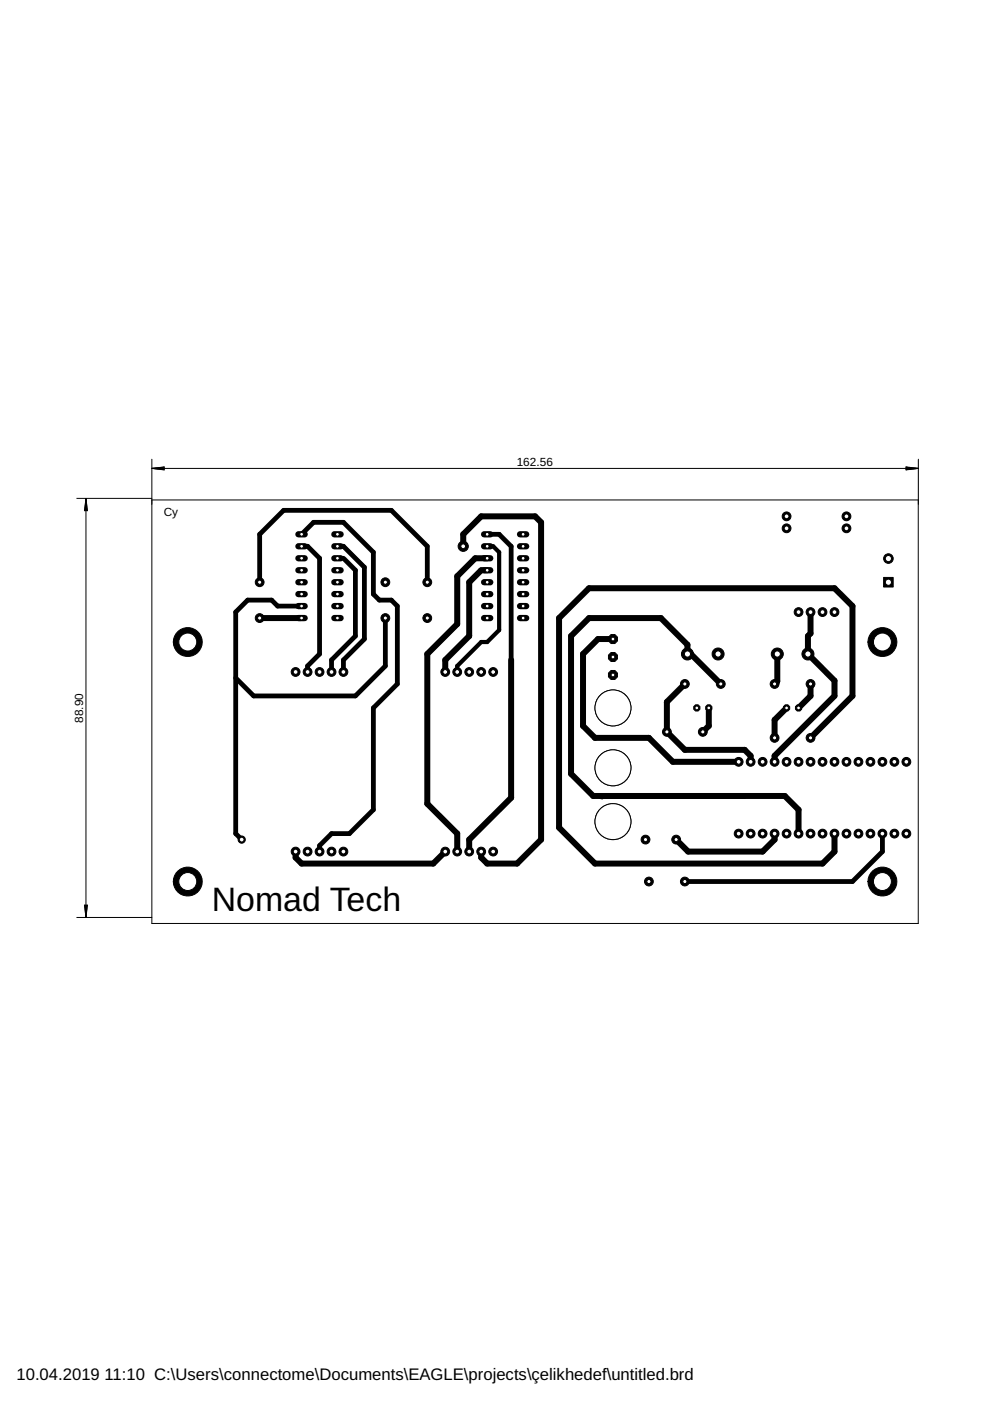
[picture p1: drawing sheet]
<svg xmlns="http://www.w3.org/2000/svg" width="210mm" height="297mm" viewBox="0 0 210 297" stroke-linecap="round" stroke-linejoin="round" font-family="sans-serif">
<defs><g id="words">
<text font-size="7.2" x="44.9" y="193.3">Nomad Tech</text>
<g font-size="3.5">
<text x="3.5" y="292.5">10.04.2019</text>
<text x="22.2" y="292.5">11:10 C:\Users\connectome\Documents\EAGLE\projects\çelikhedef\untitled.brd</text>
</g>
<g font-size="2.5">
<text x="109.6" y="98.7">162.56</text>
<text x="34.7" y="109.5">Cy</text>
<text x="17.7" y="153.3" transform="rotate(-90 17.7 153.3)">88.90</text>
</g>
</g></defs>
<g fill="#000" stroke="#000" stroke-width=".21">
<path d="M37.8 133.9a3.1 3.1 0 0 1 4.7 .8 3.1 3.1 0 0 1-2 4.4 3.1 3.1 0 0 1-3.8-3h2.6a.52 .52 0 0 1 .7-.5 .52 .52 0 0 1 .2 .9 .52 .52 0 0 1-.9-.3l-2.6-.1a3.1 3.1 0 0 1 1.1-2.2z" fill-rule="evenodd"/>
<path d="M185 133.9a3.1 3.1 0 0 1 4.8 .8 3.1 3.1 0 0 1-2 4.4 3.1 3.1 0 0 1-3.8-3h2.6a.52 .52 0 0 1 .7-.5 .52 .52 0 0 1 .1 .9 .52 .52 0 0 1-.8-.3l-2.6-.1a3.1 3.1 0 0 1 1-2.2z" fill-rule="evenodd"/>
<path d="M127.9 147.8a3.1 3.1 0 0 1 4.8 .8 3.1 3.1 0 0 1-2 4.5 3.1 3.1 0 0 1-3.8-3h2.5a.53 .53 0 0 1 .8-.4 .53 .53 0 0 1 0 .9 .53 .53 0 0 1-.8-.4l-2.5-.1a2.98 2.98 0 0 1 1-2.3z" fill-rule="evenodd"/>
<path d="M127.9 160.5a3.1 3.1 0 0 1 4.8 .8 3.1 3.1 0 0 1-2 4.5 3.1 3.1 0 0 1-3.8-3h2.5a.53 .53 0 0 1 .8-.4 .53 .53 0 0 1 0 .9 .53 .53 0 0 1-.8-.4l-2.5-.1a2.98 2.98 0 0 1 1-2.3z" fill-rule="evenodd"/>
<path d="M127.9 171.9a3.1 3.1 0 0 1 4.8 .9 3.1 3.1 0 0 1-2 4.4 3.1 3.1 0 0 1-3.8-3h2.5a.53 .53 0 0 1 .8-.4 .53 .53 0 0 1 0 .9 .53 .53 0 0 1-.8-.4v-.1h-2.5a2.98 2.98 0 0 1 1-2.3z" fill-rule="evenodd"/>
<path d="M37.8 184.6a3.1 3.1 0 0 1 4.7 .9 3.1 3.1 0 0 1-2 4.4 3.1 3.1 0 0 1-3.8-3h2.6a.52 .52 0 0 1 .7-.5 .52 .52 0 0 1 .2 .8 .52 .52 0 0 1-.9-.2l-2.6-.1a3.1 3.1 0 0 1 1.1-2.3z" fill-rule="evenodd"/>
<path d="M185 184.6a3.1 3.1 0 0 1 4.8 .9 3.1 3.1 0 0 1-2 4.4 3.1 3.1 0 0 1-3.8-3h2.6a.52 .52 0 0 1 .7-.5 .52 .52 0 0 1 .1 .8 .52 .52 0 0 1-.8-.2l-2.6-.1a3.1 3.1 0 0 1 1-2.3z" fill-rule="evenodd"/>
</g>
<g fill="none" stroke="#000" stroke-width=".21">
<path d="M32.2 97.4v9.5M32.3 99.3h162.3M32.3 99.3l2.5-.3v.6zM32.3 99.3l2.5 .1M32.3 99.3l2.5 .3M34.8 99.2l-2.5 .1M34.8 99.1l-2.5 .2M192.1 99l2.5 .3-2.5 .3zM192.1 99.2l2.5 .1M192.1 99.1l2.5 .2M194.6 99.3l-2.5 .1M194.6 99.3l-2.5 .3"/>
<path d="M194.7 97.4v9.5M16.3 105.7h15.9M18.2 105.7v88.8M18.2 105.7l.3 2.6h-.6zM18.2 105.7l-.1 2.6M18.2 105.7l.2 2.6M18.2 105.7l-.2 2.6M18.2 105.7l.3 2.6M16.3 194.5h15.9M17.9 191.9h.6l-.3 2.6zM18 191.9l.2 2.6M18.1 191.9l.1 2.6"/>
<path d="M18.4 191.9l-.2 2.6M18.5 191.9l-.3 2.6"/>
</g>
<path d="M63.9 113.3l2.6-2.6h6.3l6.4 6.4v8.9l1.2 1.2h2.6l1.2 1.3v16.5l-5 5.1v21.6l-5.1 5h-3.8l-2.5 2.6v1.3M63.9 115.8h1.3l2.6 2.6v20.3l-2.6 2.5v1.3M71.5 115.8h1.3l4.5 4.5v15.2l-4.5 4.4v2.6M72.8 118.4l2.6 2.5v14l-5.1 5v2.6M103.3 113.3h2.5l2.6 2.5v24.1M55.1 123.4v-10.1l5-5.1h22.9l7.6 7.6v7.6M63.9 128.5h-5l-1.3-1.3h-5.1l-2.5 2.6v46.9l1.2 1.3M81.7 131v10.2l-6.3 6.4h-21.6l-3.8-3.9M187.1 176.7v3.9l-6.4 6.3h-35.5" fill="none" stroke="#000" stroke-width="1"/>
<g fill="none" stroke="#000" stroke-width="1.3">
<path d="M98.2 115.8v-2.5l3.8-3.8h11.5l1.2 1.2v67.3l-5.1 5.1h-6.3l-1.3-1.3v-1.2M103.3 118.4h-2.5l-3.9 3.8v10.1l-6.3 6.4v31.7l6.3 6.3v3.9M55.1 131h8.8M70.9 131h1.3M103.3 120.9h-1.3l-2.5 2.5v11.5l-5.1 5v2.6M108.4 139.9v29.2l-8.9 8.9v2.6M130 135.5h-3.2l-3.2 3.2v15.2l2.6 2.5h11.4l5.1 5.1h13.9M164.8 138.7v5.8l-.6 .5M171.9 129.8v4.5l-.6 .6v3.8l5.6 5.6v3.3l-12.7 12.7v1.2M145.2 145l-3.8 3.8v6.4l3.8 3.8h12.7l1.3 1.3v1.2M150.3 150.1v3.8l-1.3 1.3M152.8 145l-6.3-6.3h-.7v-2l-5.7-5.7h-15.2l-3.8 3.9v29.2l4.7 4.7h40.6l2.9 2.9v5"/>
<path d="M166.8 150.1l-2.6 2.5v3.8M171.9 156.4l8.8-8.8v-19.1l-3.8-3.8h-52l-6.4 6.3v44.5l7.7 7.6h48.2l2.5-2.5v-3.9M171.9 145v2.6l-2.6 2.5M164.2 176.7v1.3l-2.5 2.6h-15.8l-2.5-2.6M62.7 180.6v1.2l1.2 1.3h28l2.5-2.5"/>
</g>
<path d="M71.5 118.4h1.3M188.4 118.4h.1M50 129.8v46.9M157.9 169.1h-30.5M166.7 169.1l2.6 2.6" fill="none" stroke="#000" stroke-width=".63"/>
<path d="M103.3 115.8h1.3l1.2 1.3v16.5l-2.5 2.5h-1.3l-5.1 5.1v1.3" fill="none" stroke="#000" stroke-width=".89"/>
<circle cx="71.5" cy="131" r=".4" fill="#fff" stroke="#000" stroke-width=".21"/>
<path d="M70.9 128.5h1.3" fill="none" stroke="#000" stroke-width="1.3"/>
<circle cx="71.5" cy="128.5" r=".4" fill="#fff" stroke="#000" stroke-width=".21"/>
<path d="M70.9 115.8h1.3" fill="none" stroke="#000" stroke-width="1.3"/>
<circle cx="71.5" cy="115.8" r=".4" fill="#fff" stroke="#000" stroke-width=".21"/>
<path d="M70.9 113.3h1.3" fill="none" stroke="#000" stroke-width="1.3"/>
<circle cx="71.5" cy="113.3" r=".4" fill="#fff" stroke="#000" stroke-width=".21"/>
<path d="M70.9 126h1.3" fill="none" stroke="#000" stroke-width="1.3"/>
<circle cx="71.5" cy="126" r=".4" fill="#fff" stroke="#000" stroke-width=".21"/>
<path d="M70.9 123.4h1.3" fill="none" stroke="#000" stroke-width="1.3"/>
<circle cx="71.5" cy="123.4" r=".4" fill="#fff" stroke="#000" stroke-width=".21"/>
<path d="M70.9 118.4h1.3" fill="none" stroke="#000" stroke-width="1.3"/>
<circle cx="71.5" cy="118.4" r=".4" fill="#fff" stroke="#000" stroke-width=".21"/>
<path d="M70.9 120.9h1.3" fill="none" stroke="#000" stroke-width="1.3"/>
<circle cx="71.5" cy="120.9" r=".4" fill="#fff" stroke="#000" stroke-width=".21"/>
<path d="M63.3 113.3h1.3" fill="none" stroke="#000" stroke-width="1.3"/>
<circle cx="63.9" cy="113.3" r=".4" fill="#fff" stroke="#000" stroke-width=".21"/>
<path d="M63.3 115.8h1.3" fill="none" stroke="#000" stroke-width="1.3"/>
<circle cx="63.9" cy="115.8" r=".4" fill="#fff" stroke="#000" stroke-width=".21"/>
<path d="M63.3 118.4h1.3" fill="none" stroke="#000" stroke-width="1.3"/>
<circle cx="63.9" cy="118.4" r=".4" fill="#fff" stroke="#000" stroke-width=".21"/>
<path d="M63.3 120.9h1.3" fill="none" stroke="#000" stroke-width="1.3"/>
<circle cx="63.9" cy="120.9" r=".4" fill="#fff" stroke="#000" stroke-width=".21"/>
<path d="M63.3 123.4h1.3" fill="none" stroke="#000" stroke-width="1.3"/>
<circle cx="63.9" cy="123.4" r=".4" fill="#fff" stroke="#000" stroke-width=".21"/>
<path d="M63.3 126h1.3" fill="none" stroke="#000" stroke-width="1.3"/>
<circle cx="63.9" cy="126" r=".4" fill="#fff" stroke="#000" stroke-width=".21"/>
<path d="M63.3 128.5h1.3" fill="none" stroke="#000" stroke-width="1.3"/>
<circle cx="63.9" cy="128.5" r=".4" fill="#fff" stroke="#000" stroke-width=".21"/>
<path d="M63.3 131h1.3" fill="none" stroke="#000" stroke-width="1.3"/>
<circle cx="63.9" cy="131" r=".4" fill="#fff" stroke="#000" stroke-width=".21"/>
<path d="M110.3 131h1.3" fill="none" stroke="#000" stroke-width="1.3"/>
<circle cx="110.9" cy="131" r=".4" fill="#fff" stroke="#000" stroke-width=".21"/>
<path d="M110.3 128.5h1.3" fill="none" stroke="#000" stroke-width="1.3"/>
<circle cx="110.9" cy="128.5" r=".4" fill="#fff" stroke="#000" stroke-width=".21"/>
<path d="M110.3 115.8h1.3" fill="none" stroke="#000" stroke-width="1.3"/>
<circle cx="110.9" cy="115.8" r=".4" fill="#fff" stroke="#000" stroke-width=".21"/>
<path d="M110.3 113.3h1.3" fill="none" stroke="#000" stroke-width="1.3"/>
<circle cx="110.9" cy="113.3" r=".4" fill="#fff" stroke="#000" stroke-width=".21"/>
<path d="M110.3 126h1.3" fill="none" stroke="#000" stroke-width="1.3"/>
<circle cx="110.9" cy="126" r=".4" fill="#fff" stroke="#000" stroke-width=".21"/>
<path d="M110.3 123.4h1.3" fill="none" stroke="#000" stroke-width="1.3"/>
<circle cx="110.9" cy="123.4" r=".4" fill="#fff" stroke="#000" stroke-width=".21"/>
<path d="M110.3 118.4h1.3" fill="none" stroke="#000" stroke-width="1.3"/>
<circle cx="110.9" cy="118.4" r=".4" fill="#fff" stroke="#000" stroke-width=".21"/>
<path d="M110.3 120.9h1.3" fill="none" stroke="#000" stroke-width="1.3"/>
<circle cx="110.9" cy="120.9" r=".4" fill="#fff" stroke="#000" stroke-width=".21"/>
<path d="M102.6 113.3h1.3" fill="none" stroke="#000" stroke-width="1.3"/>
<circle cx="103.3" cy="113.3" r=".4" fill="#fff" stroke="#000" stroke-width=".21"/>
<path d="M102.6 115.8h1.3" fill="none" stroke="#000" stroke-width="1.3"/>
<circle cx="103.3" cy="115.8" r=".4" fill="#fff" stroke="#000" stroke-width=".21"/>
<path d="M102.6 118.4h1.3" fill="none" stroke="#000" stroke-width="1.3"/>
<circle cx="103.3" cy="118.4" r=".4" fill="#fff" stroke="#000" stroke-width=".21"/>
<path d="M102.6 120.9h1.3" fill="none" stroke="#000" stroke-width="1.3"/>
<circle cx="103.3" cy="120.9" r=".4" fill="#fff" stroke="#000" stroke-width=".21"/>
<path d="M102.6 123.4h1.3" fill="none" stroke="#000" stroke-width="1.3"/>
<circle cx="103.3" cy="123.4" r=".4" fill="#fff" stroke="#000" stroke-width=".21"/>
<path d="M102.6 126h1.3" fill="none" stroke="#000" stroke-width="1.3"/>
<circle cx="103.3" cy="126" r=".4" fill="#fff" stroke="#000" stroke-width=".21"/>
<path d="M102.6 128.5h1.3" fill="none" stroke="#000" stroke-width="1.3"/>
<circle cx="103.3" cy="128.5" r=".4" fill="#fff" stroke="#000" stroke-width=".21"/>
<path d="M102.6 131h1.3" fill="none" stroke="#000" stroke-width="1.3"/>
<circle cx="103.3" cy="131" r=".4" fill="#fff" stroke="#000" stroke-width=".21"/>
<circle cx="192.2" cy="161.5" r=".93" fill="#000" stroke="#000" stroke-width=".21"/>
<circle cx="192.2" cy="161.5" r=".51" fill="#fff" stroke="#000" stroke-width=".21"/>
<circle cx="189.6" cy="161.5" r=".93" fill="#000" stroke="#000" stroke-width=".21"/>
<circle cx="189.6" cy="161.5" r=".51" fill="#fff" stroke="#000" stroke-width=".21"/>
<circle cx="187.1" cy="161.5" r=".93" fill="#000" stroke="#000" stroke-width=".21"/>
<circle cx="187.1" cy="161.5" r=".51" fill="#fff" stroke="#000" stroke-width=".21"/>
<circle cx="184.6" cy="161.5" r=".93" fill="#000" stroke="#000" stroke-width=".21"/>
<circle cx="184.6" cy="161.5" r=".51" fill="#fff" stroke="#000" stroke-width=".21"/>
<circle cx="182" cy="161.5" r=".93" fill="#000" stroke="#000" stroke-width=".21"/>
<circle cx="182" cy="161.5" r=".51" fill="#fff" stroke="#000" stroke-width=".21"/>
<circle cx="179.5" cy="161.5" r=".93" fill="#000" stroke="#000" stroke-width=".21"/>
<circle cx="179.5" cy="161.5" r=".51" fill="#fff" stroke="#000" stroke-width=".21"/>
<circle cx="176.9" cy="161.5" r=".93" fill="#000" stroke="#000" stroke-width=".21"/>
<circle cx="176.9" cy="161.5" r=".51" fill="#fff" stroke="#000" stroke-width=".21"/>
<circle cx="174.4" cy="161.5" r=".93" fill="#000" stroke="#000" stroke-width=".21"/>
<circle cx="174.4" cy="161.5" r=".51" fill="#fff" stroke="#000" stroke-width=".21"/>
<circle cx="171.9" cy="161.5" r=".93" fill="#000" stroke="#000" stroke-width=".21"/>
<circle cx="171.9" cy="161.5" r=".51" fill="#fff" stroke="#000" stroke-width=".21"/>
<circle cx="169.3" cy="161.5" r=".93" fill="#000" stroke="#000" stroke-width=".21"/>
<circle cx="169.3" cy="161.5" r=".51" fill="#fff" stroke="#000" stroke-width=".21"/>
<circle cx="166.8" cy="161.5" r=".93" fill="#000" stroke="#000" stroke-width=".21"/>
<circle cx="166.8" cy="161.5" r=".51" fill="#fff" stroke="#000" stroke-width=".21"/>
<circle cx="164.2" cy="161.5" r=".93" fill="#000" stroke="#000" stroke-width=".21"/>
<circle cx="164.2" cy="161.5" r=".51" fill="#fff" stroke="#000" stroke-width=".21"/>
<circle cx="161.7" cy="161.5" r=".93" fill="#000" stroke="#000" stroke-width=".21"/>
<circle cx="161.7" cy="161.5" r=".51" fill="#fff" stroke="#000" stroke-width=".21"/>
<circle cx="159.2" cy="161.5" r=".93" fill="#000" stroke="#000" stroke-width=".21"/>
<circle cx="159.2" cy="161.5" r=".51" fill="#fff" stroke="#000" stroke-width=".21"/>
<circle cx="156.6" cy="161.5" r=".93" fill="#000" stroke="#000" stroke-width=".21"/>
<circle cx="156.6" cy="161.5" r=".51" fill="#fff" stroke="#000" stroke-width=".21"/>
<circle cx="156.6" cy="176.7" r=".93" fill="#000" stroke="#000" stroke-width=".21"/>
<circle cx="156.6" cy="176.7" r=".51" fill="#fff" stroke="#000" stroke-width=".21"/>
<circle cx="159.2" cy="176.7" r=".93" fill="#000" stroke="#000" stroke-width=".21"/>
<circle cx="159.2" cy="176.7" r=".51" fill="#fff" stroke="#000" stroke-width=".21"/>
<circle cx="161.7" cy="176.7" r=".93" fill="#000" stroke="#000" stroke-width=".21"/>
<circle cx="161.7" cy="176.7" r=".51" fill="#fff" stroke="#000" stroke-width=".21"/>
<circle cx="164.2" cy="176.7" r=".93" fill="#000" stroke="#000" stroke-width=".21"/>
<circle cx="164.2" cy="176.7" r=".51" fill="#fff" stroke="#000" stroke-width=".21"/>
<circle cx="166.8" cy="176.7" r=".93" fill="#000" stroke="#000" stroke-width=".21"/>
<circle cx="166.8" cy="176.7" r=".51" fill="#fff" stroke="#000" stroke-width=".21"/>
<circle cx="169.3" cy="176.7" r=".93" fill="#000" stroke="#000" stroke-width=".21"/>
<circle cx="169.3" cy="176.7" r=".51" fill="#fff" stroke="#000" stroke-width=".21"/>
<circle cx="171.9" cy="176.7" r=".93" fill="#000" stroke="#000" stroke-width=".21"/>
<circle cx="171.9" cy="176.7" r=".51" fill="#fff" stroke="#000" stroke-width=".21"/>
<circle cx="174.4" cy="176.7" r=".93" fill="#000" stroke="#000" stroke-width=".21"/>
<circle cx="174.4" cy="176.7" r=".51" fill="#fff" stroke="#000" stroke-width=".21"/>
<circle cx="176.9" cy="176.7" r=".93" fill="#000" stroke="#000" stroke-width=".21"/>
<circle cx="176.9" cy="176.7" r=".51" fill="#fff" stroke="#000" stroke-width=".21"/>
<circle cx="179.5" cy="176.7" r=".93" fill="#000" stroke="#000" stroke-width=".21"/>
<circle cx="179.5" cy="176.7" r=".51" fill="#fff" stroke="#000" stroke-width=".21"/>
<circle cx="182" cy="176.7" r=".93" fill="#000" stroke="#000" stroke-width=".21"/>
<circle cx="182" cy="176.7" r=".51" fill="#fff" stroke="#000" stroke-width=".21"/>
<circle cx="184.6" cy="176.7" r=".93" fill="#000" stroke="#000" stroke-width=".21"/>
<circle cx="184.6" cy="176.7" r=".51" fill="#fff" stroke="#000" stroke-width=".21"/>
<circle cx="187.1" cy="176.7" r=".93" fill="#000" stroke="#000" stroke-width=".21"/>
<circle cx="187.1" cy="176.7" r=".51" fill="#fff" stroke="#000" stroke-width=".21"/>
<circle cx="189.6" cy="176.7" r=".93" fill="#000" stroke="#000" stroke-width=".21"/>
<circle cx="189.6" cy="176.7" r=".51" fill="#fff" stroke="#000" stroke-width=".21"/>
<circle cx="192.2" cy="176.7" r=".93" fill="#000" stroke="#000" stroke-width=".21"/>
<circle cx="192.2" cy="176.7" r=".51" fill="#fff" stroke="#000" stroke-width=".21"/>
<path d="M187.3 122.4h2.1v2.1h-2.1z" fill="#000" stroke="#000" stroke-width=".21"/>
<circle cx="188.4" cy="123.4" r=".66" fill="#fff" stroke="#000" stroke-width=".21"/>
<circle cx="188.4" cy="118.4" r="1.02" fill="#000" stroke="#000" stroke-width=".21"/>
<circle cx="188.4" cy="118.4" r=".66" fill="#fff" stroke="#000" stroke-width=".21"/>
<circle cx="130" cy="143.1" r="1.03" fill="#000" stroke="#000" stroke-width=".21"/>
<circle cx="130" cy="143.1" r=".4" fill="#fff" stroke="#000" stroke-width=".21"/>
<circle cx="130" cy="139.3" r="1.03" fill="#000" stroke="#000" stroke-width=".21"/>
<circle cx="130" cy="139.3" r=".4" fill="#fff" stroke="#000" stroke-width=".21"/>
<circle cx="130" cy="135.5" r="1.03" fill="#000" stroke="#000" stroke-width=".21"/>
<circle cx="130" cy="135.5" r=".4" fill="#fff" stroke="#000" stroke-width=".21"/>
<circle cx="166.8" cy="150.1" r=".71" fill="#000" stroke="#000" stroke-width=".21"/>
<circle cx="166.8" cy="150.1" r=".4" fill="#fff" stroke="#000" stroke-width=".21"/>
<circle cx="169.3" cy="150.1" r=".71" fill="#000" stroke="#000" stroke-width=".21"/>
<circle cx="169.3" cy="150.1" r=".4" fill="#fff" stroke="#000" stroke-width=".21"/>
<circle cx="136.9" cy="178" r=".93" fill="#000" stroke="#000" stroke-width=".21"/>
<circle cx="136.9" cy="178" r=".44" fill="#fff" stroke="#000" stroke-width=".21"/>
<circle cx="143.4" cy="178" r=".93" fill="#000" stroke="#000" stroke-width=".21"/>
<circle cx="143.4" cy="178" r=".44" fill="#fff" stroke="#000" stroke-width=".21"/>
<circle cx="90.6" cy="131" r=".93" fill="#000" stroke="#000" stroke-width=".21"/>
<circle cx="90.6" cy="131" r=".44" fill="#fff" stroke="#000" stroke-width=".21"/>
<circle cx="90.6" cy="123.4" r=".93" fill="#000" stroke="#000" stroke-width=".21"/>
<circle cx="90.6" cy="123.4" r=".44" fill="#fff" stroke="#000" stroke-width=".21"/>
<circle cx="55.1" cy="131" r=".93" fill="#000" stroke="#000" stroke-width=".21"/>
<circle cx="55.1" cy="131" r=".44" fill="#fff" stroke="#000" stroke-width=".21"/>
<circle cx="55.1" cy="123.4" r=".93" fill="#000" stroke="#000" stroke-width=".21"/>
<circle cx="55.1" cy="123.4" r=".44" fill="#fff" stroke="#000" stroke-width=".21"/>
<circle cx="137.6" cy="186.9" r=".93" fill="#000" stroke="#000" stroke-width=".21"/>
<circle cx="137.6" cy="186.9" r=".44" fill="#fff" stroke="#000" stroke-width=".21"/>
<circle cx="145.2" cy="186.9" r=".93" fill="#000" stroke="#000" stroke-width=".21"/>
<circle cx="145.2" cy="186.9" r=".44" fill="#fff" stroke="#000" stroke-width=".21"/>
<circle cx="149" cy="155.2" r=".93" fill="#000" stroke="#000" stroke-width=".21"/>
<circle cx="149" cy="155.2" r=".44" fill="#fff" stroke="#000" stroke-width=".21"/>
<circle cx="141.4" cy="155.2" r=".93" fill="#000" stroke="#000" stroke-width=".21"/>
<circle cx="141.4" cy="155.2" r=".44" fill="#fff" stroke="#000" stroke-width=".21"/>
<circle cx="164.2" cy="156.4" r=".93" fill="#000" stroke="#000" stroke-width=".21"/>
<circle cx="164.2" cy="156.4" r=".44" fill="#fff" stroke="#000" stroke-width=".21"/>
<circle cx="171.9" cy="156.4" r=".93" fill="#000" stroke="#000" stroke-width=".21"/>
<circle cx="171.9" cy="156.4" r=".44" fill="#fff" stroke="#000" stroke-width=".21"/>
<circle cx="171.9" cy="145" r=".93" fill="#000" stroke="#000" stroke-width=".21"/>
<circle cx="171.9" cy="145" r=".44" fill="#fff" stroke="#000" stroke-width=".21"/>
<circle cx="164.2" cy="145" r=".93" fill="#000" stroke="#000" stroke-width=".21"/>
<circle cx="164.2" cy="145" r=".44" fill="#fff" stroke="#000" stroke-width=".21"/>
<circle cx="145.2" cy="145" r=".93" fill="#000" stroke="#000" stroke-width=".21"/>
<circle cx="145.2" cy="145" r=".44" fill="#fff" stroke="#000" stroke-width=".21"/>
<circle cx="152.8" cy="145" r=".93" fill="#000" stroke="#000" stroke-width=".21"/>
<circle cx="152.8" cy="145" r=".44" fill="#fff" stroke="#000" stroke-width=".21"/>
<circle cx="145.8" cy="138.7" r="1.27" fill="#000" stroke="#000" stroke-width=".21"/>
<circle cx="145.8" cy="138.7" r=".66" fill="#fff" stroke="#000" stroke-width=".21"/>
<circle cx="152.3" cy="138.7" r="1.27" fill="#000" stroke="#000" stroke-width=".21"/>
<circle cx="152.3" cy="138.7" r=".66" fill="#fff" stroke="#000" stroke-width=".21"/>
<circle cx="164.8" cy="138.7" r="1.27" fill="#000" stroke="#000" stroke-width=".21"/>
<circle cx="164.8" cy="138.7" r=".66" fill="#fff" stroke="#000" stroke-width=".21"/>
<circle cx="171.3" cy="138.7" r="1.27" fill="#000" stroke="#000" stroke-width=".21"/>
<circle cx="171.3" cy="138.7" r=".66" fill="#fff" stroke="#000" stroke-width=".21"/>
<circle cx="176.9" cy="129.8" r=".93" fill="#000" stroke="#000" stroke-width=".21"/>
<circle cx="176.9" cy="129.8" r=".51" fill="#fff" stroke="#000" stroke-width=".21"/>
<circle cx="174.4" cy="129.8" r=".93" fill="#000" stroke="#000" stroke-width=".21"/>
<circle cx="174.4" cy="129.8" r=".51" fill="#fff" stroke="#000" stroke-width=".21"/>
<circle cx="171.9" cy="129.8" r=".93" fill="#000" stroke="#000" stroke-width=".21"/>
<circle cx="171.9" cy="129.8" r=".51" fill="#fff" stroke="#000" stroke-width=".21"/>
<circle cx="169.3" cy="129.8" r=".93" fill="#000" stroke="#000" stroke-width=".21"/>
<circle cx="169.3" cy="129.8" r=".51" fill="#fff" stroke="#000" stroke-width=".21"/>
<circle cx="179.5" cy="112" r=".93" fill="#000" stroke="#000" stroke-width=".21"/>
<circle cx="179.5" cy="112" r=".51" fill="#fff" stroke="#000" stroke-width=".21"/>
<circle cx="179.5" cy="109.5" r=".93" fill="#000" stroke="#000" stroke-width=".21"/>
<circle cx="179.5" cy="109.5" r=".51" fill="#fff" stroke="#000" stroke-width=".21"/>
<circle cx="166.8" cy="112" r=".93" fill="#000" stroke="#000" stroke-width=".21"/>
<circle cx="166.8" cy="112" r=".51" fill="#fff" stroke="#000" stroke-width=".21"/>
<circle cx="166.8" cy="109.5" r=".93" fill="#000" stroke="#000" stroke-width=".21"/>
<circle cx="166.8" cy="109.5" r=".51" fill="#fff" stroke="#000" stroke-width=".21"/>
<circle cx="147.7" cy="150.1" r=".71" fill="#000" stroke="#000" stroke-width=".21"/>
<circle cx="147.7" cy="150.1" r=".4" fill="#fff" stroke="#000" stroke-width=".21"/>
<circle cx="150.3" cy="150.1" r=".71" fill="#000" stroke="#000" stroke-width=".21"/>
<circle cx="150.3" cy="150.1" r=".4" fill="#fff" stroke="#000" stroke-width=".21"/>
<circle cx="62.7" cy="180.6" r=".93" fill="#000" stroke="#000" stroke-width=".21"/>
<circle cx="62.7" cy="180.6" r=".51" fill="#fff" stroke="#000" stroke-width=".21"/>
<circle cx="65.2" cy="180.6" r=".93" fill="#000" stroke="#000" stroke-width=".21"/>
<circle cx="65.2" cy="180.6" r=".51" fill="#fff" stroke="#000" stroke-width=".21"/>
<circle cx="67.8" cy="180.6" r=".93" fill="#000" stroke="#000" stroke-width=".21"/>
<circle cx="67.8" cy="180.6" r=".51" fill="#fff" stroke="#000" stroke-width=".21"/>
<circle cx="70.3" cy="180.6" r=".93" fill="#000" stroke="#000" stroke-width=".21"/>
<circle cx="70.3" cy="180.6" r=".51" fill="#fff" stroke="#000" stroke-width=".21"/>
<circle cx="72.8" cy="180.6" r=".93" fill="#000" stroke="#000" stroke-width=".21"/>
<circle cx="72.8" cy="180.6" r=".51" fill="#fff" stroke="#000" stroke-width=".21"/>
<circle cx="62.7" cy="142.5" r=".93" fill="#000" stroke="#000" stroke-width=".21"/>
<circle cx="62.7" cy="142.5" r=".51" fill="#fff" stroke="#000" stroke-width=".21"/>
<circle cx="65.2" cy="142.5" r=".93" fill="#000" stroke="#000" stroke-width=".21"/>
<circle cx="65.2" cy="142.5" r=".51" fill="#fff" stroke="#000" stroke-width=".21"/>
<circle cx="67.8" cy="142.5" r=".93" fill="#000" stroke="#000" stroke-width=".21"/>
<circle cx="67.8" cy="142.5" r=".51" fill="#fff" stroke="#000" stroke-width=".21"/>
<circle cx="70.3" cy="142.5" r=".93" fill="#000" stroke="#000" stroke-width=".21"/>
<circle cx="70.3" cy="142.5" r=".51" fill="#fff" stroke="#000" stroke-width=".21"/>
<circle cx="72.8" cy="142.5" r=".93" fill="#000" stroke="#000" stroke-width=".21"/>
<circle cx="72.8" cy="142.5" r=".51" fill="#fff" stroke="#000" stroke-width=".21"/>
<circle cx="94.4" cy="180.6" r=".93" fill="#000" stroke="#000" stroke-width=".21"/>
<circle cx="94.4" cy="180.6" r=".51" fill="#fff" stroke="#000" stroke-width=".21"/>
<circle cx="96.9" cy="180.6" r=".93" fill="#000" stroke="#000" stroke-width=".21"/>
<circle cx="96.9" cy="180.6" r=".51" fill="#fff" stroke="#000" stroke-width=".21"/>
<circle cx="99.5" cy="180.6" r=".93" fill="#000" stroke="#000" stroke-width=".21"/>
<circle cx="99.5" cy="180.6" r=".51" fill="#fff" stroke="#000" stroke-width=".21"/>
<circle cx="102" cy="180.6" r=".93" fill="#000" stroke="#000" stroke-width=".21"/>
<circle cx="102" cy="180.6" r=".51" fill="#fff" stroke="#000" stroke-width=".21"/>
<circle cx="104.6" cy="180.6" r=".93" fill="#000" stroke="#000" stroke-width=".21"/>
<circle cx="104.6" cy="180.6" r=".51" fill="#fff" stroke="#000" stroke-width=".21"/>
<circle cx="94.4" cy="142.5" r=".93" fill="#000" stroke="#000" stroke-width=".21"/>
<circle cx="94.4" cy="142.5" r=".51" fill="#fff" stroke="#000" stroke-width=".21"/>
<circle cx="96.9" cy="142.5" r=".93" fill="#000" stroke="#000" stroke-width=".21"/>
<circle cx="96.9" cy="142.5" r=".51" fill="#fff" stroke="#000" stroke-width=".21"/>
<circle cx="99.5" cy="142.5" r=".93" fill="#000" stroke="#000" stroke-width=".21"/>
<circle cx="99.5" cy="142.5" r=".51" fill="#fff" stroke="#000" stroke-width=".21"/>
<circle cx="102" cy="142.5" r=".93" fill="#000" stroke="#000" stroke-width=".21"/>
<circle cx="102" cy="142.5" r=".51" fill="#fff" stroke="#000" stroke-width=".21"/>
<circle cx="104.6" cy="142.5" r=".93" fill="#000" stroke="#000" stroke-width=".21"/>
<circle cx="104.6" cy="142.5" r=".51" fill="#fff" stroke="#000" stroke-width=".21"/>
<circle cx="81.7" cy="131" r=".93" fill="#000" stroke="#000" stroke-width=".21"/>
<circle cx="81.7" cy="131" r=".44" fill="#fff" stroke="#000" stroke-width=".21"/>
<circle cx="81.7" cy="123.4" r=".93" fill="#000" stroke="#000" stroke-width=".21"/>
<circle cx="81.7" cy="123.4" r=".44" fill="#fff" stroke="#000" stroke-width=".21"/>
<circle cx="98.2" cy="115.8" r="1.08" fill="#000" stroke="#000" stroke-width=".21"/>
<circle cx="98.2" cy="115.8" r=".51" fill="#fff" stroke="#000" stroke-width=".21"/>
<circle cx="51.2" cy="178" r=".76" fill="#000" stroke="#000" stroke-width=".21"/>
<circle cx="51.2" cy="178" r=".51" fill="#fff" stroke="#000" stroke-width=".21"/>
<g fill="none" stroke="#000" stroke-width=".21">
<path d="M32.2 106h162.5v89.8h-162.5zM125.8 168.8l1.6 .3"/>
<circle cx="39.8" cy="186.9" r="1.91"/>
</g>
<circle cx="39.8" cy="186.9" r="1.91" fill="#fff" stroke="#000" stroke-width=".21"/>
<circle cx="187.1" cy="186.9" r="1.91" fill="none" stroke="#000" stroke-width=".21"/>
<circle cx="187.1" cy="186.9" r="1.91" fill="#fff" stroke="#000" stroke-width=".21"/>
<circle cx="39.8" cy="136.1" r="1.91" fill="none" stroke="#000" stroke-width=".21"/>
<circle cx="39.8" cy="136.1" r="1.91" fill="#fff" stroke="#000" stroke-width=".21"/>
<circle cx="187.1" cy="136.1" r="1.91" fill="none" stroke="#000" stroke-width=".21"/>
<circle cx="187.1" cy="136.1" r="1.91" fill="#fff" stroke="#000" stroke-width=".21"/>
<circle cx="130" cy="150.1" r="3.8" fill="none" stroke="#000" stroke-width=".21"/>
<circle cx="130" cy="150.1" r="3.8" fill="#fff" stroke="#000" stroke-width=".21"/>
<circle cx="130" cy="162.8" r="3.8" fill="none" stroke="#000" stroke-width=".21"/>
<circle cx="130" cy="162.8" r="3.8" fill="#fff" stroke="#000" stroke-width=".21"/>
<circle cx="130" cy="174.2" r="3.8" fill="none" stroke="#000" stroke-width=".21"/>
<circle cx="130" cy="174.2" r="3.8" fill="#fff" stroke="#000" stroke-width=".21"/>
<use href="#words"/>
</svg>
